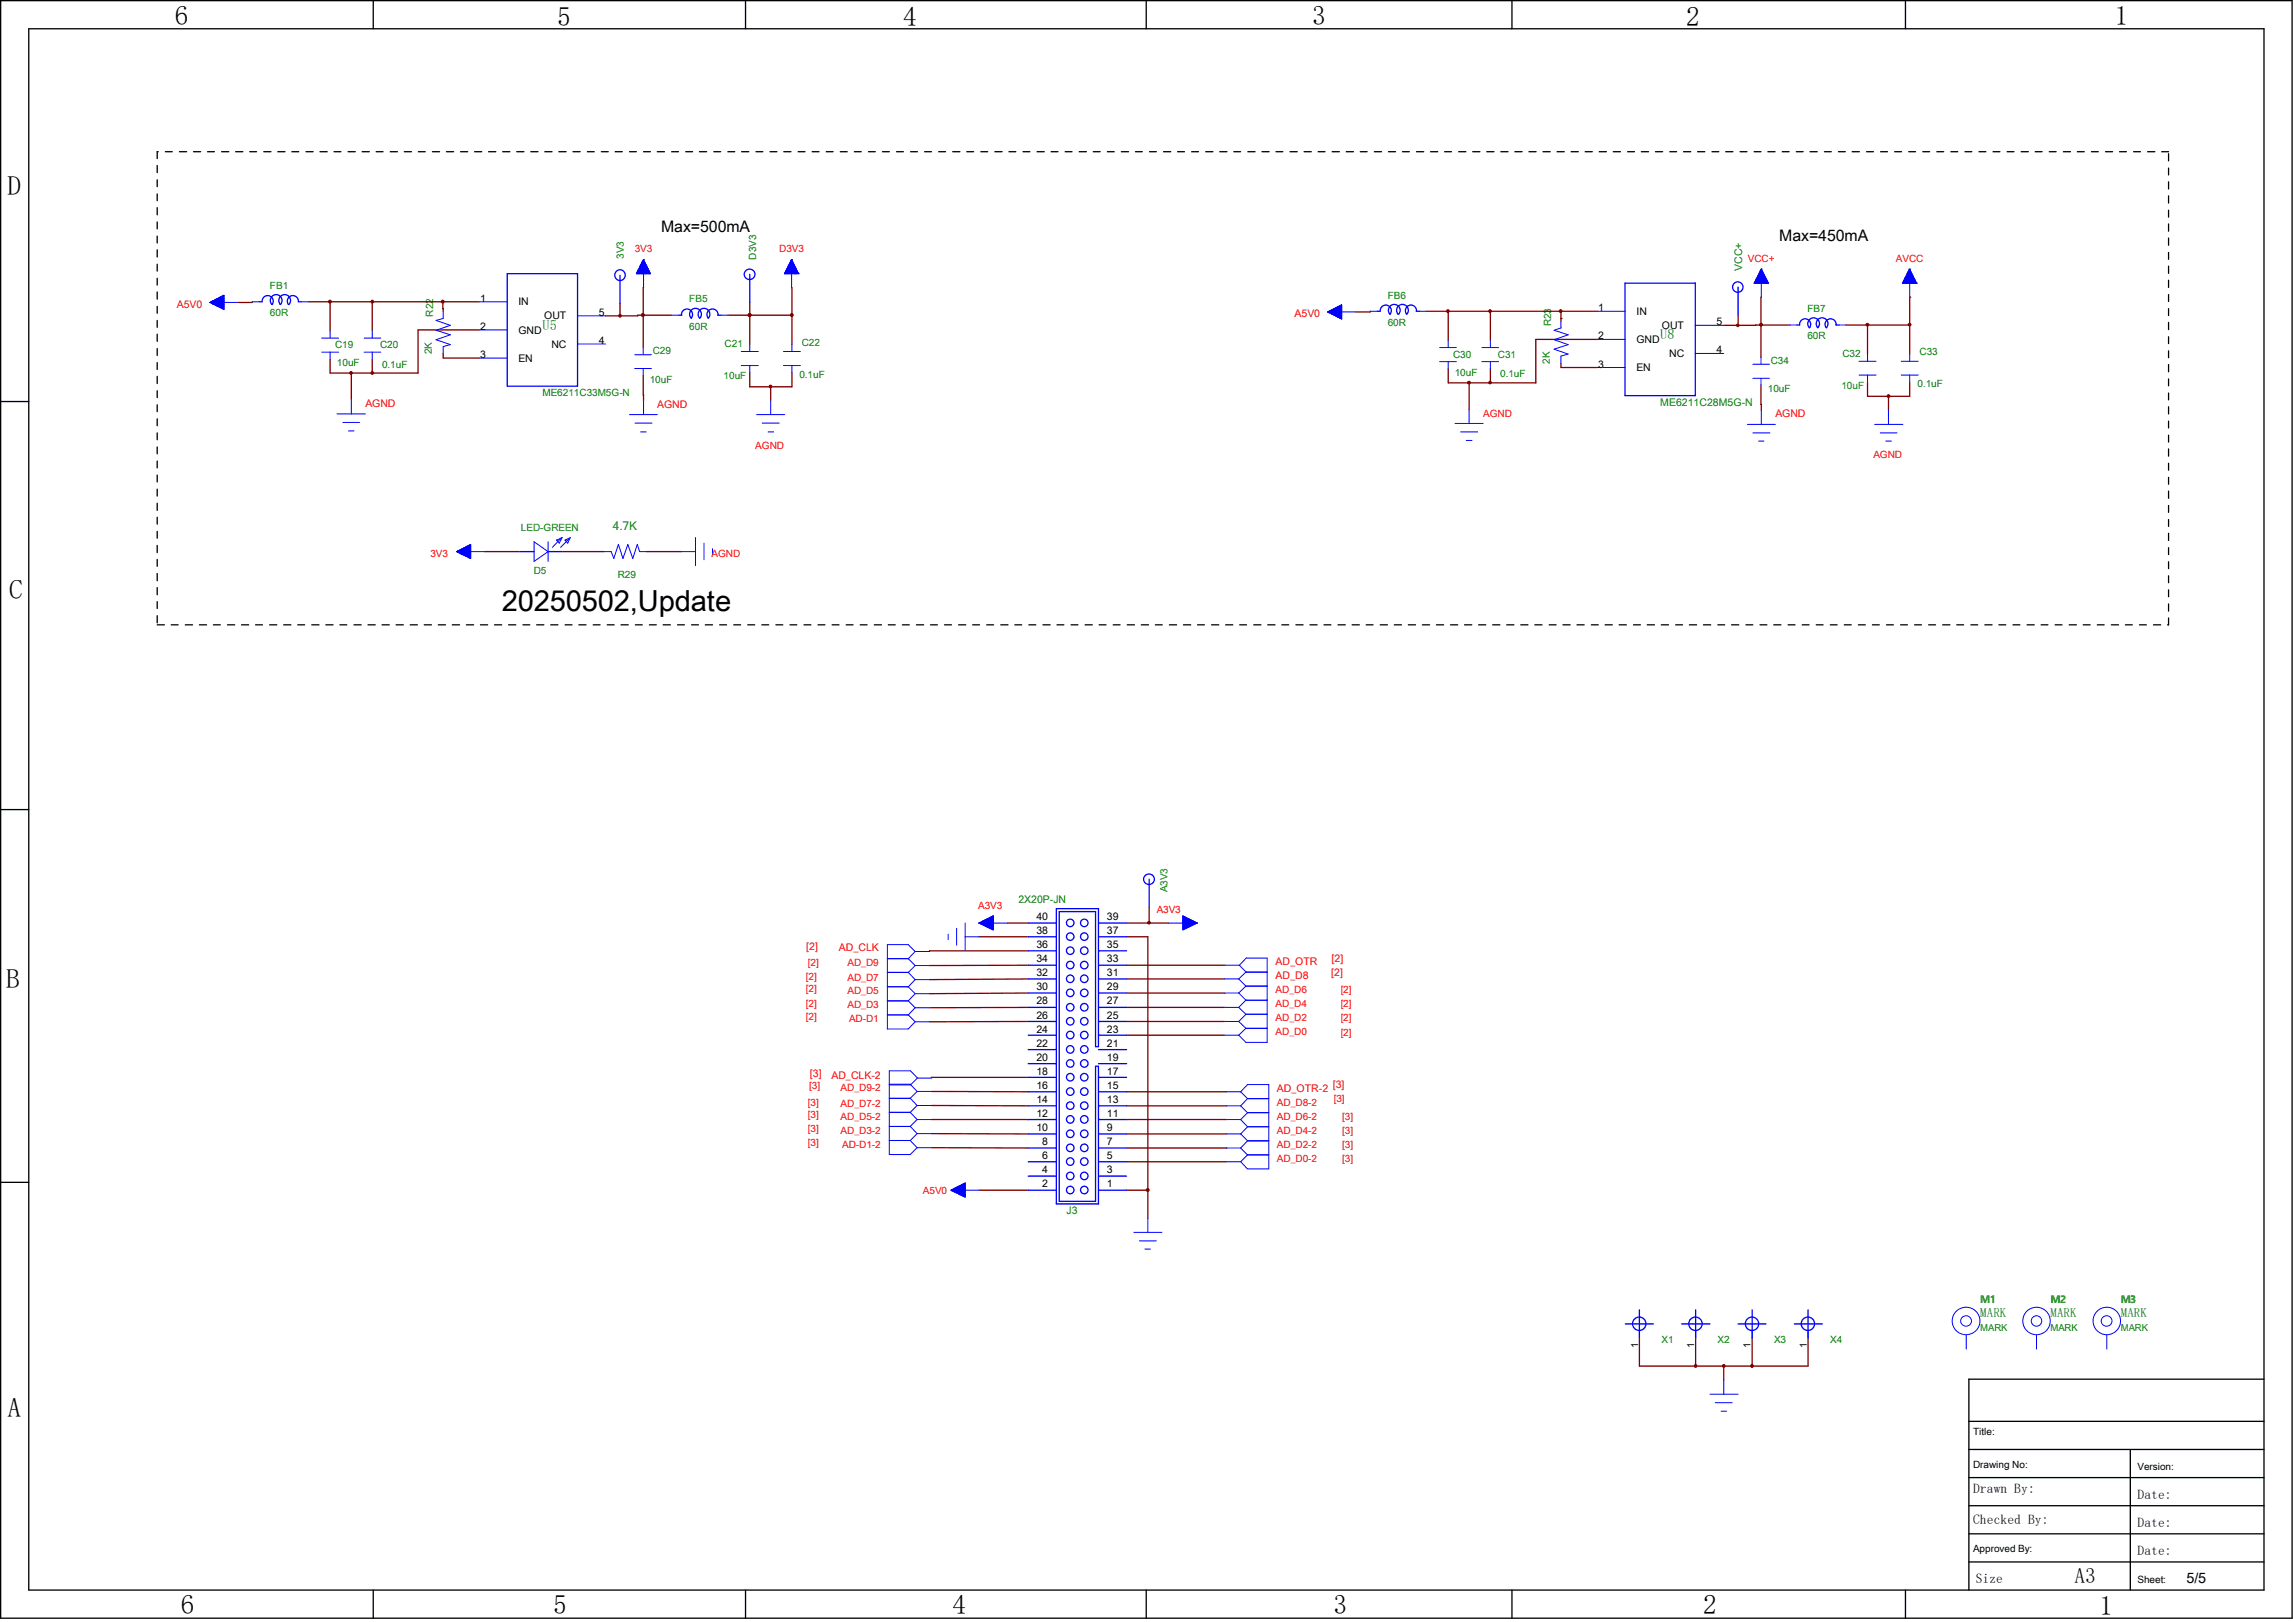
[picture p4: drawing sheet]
<svg xmlns="http://www.w3.org/2000/svg" width="297mm" height="210mm" viewBox="0 0 297 210" stroke-linecap="round" stroke-linejoin="round" font-family="sans-serif">
<defs><g id="words">
<text font-size="3.8" x="65" y="79.2">20250502,Update</text>
<g font-size="3.5">
<text x="22.6" y="3.2">6</text>
<text x="72.2" y="3.4">5</text>
<text x="117" y="3.4">4</text>
<text x="170" y="3.2">3</text>
<text x="218.4" y="3.4">2</text>
<text x="273.9" y="3.2">1</text>
<text x="1" y="25.2">D</text>
<text x="1.2" y="77.5">C</text>
<text x=".8" y="127.9">B</text>
<text x="1" y="183.5">A</text>
<text x="23.4" y="209">6</text>
<text x="71.6" y="209">5</text>
<text x="123.4" y="209">4</text>
<text x="172.7" y="209">3</text>
<text x="220.6" y="209">2</text>
<text x="271.9" y="209.1">1</text>
</g>
<text font-size="2.8" x="268.7" y="205">A3</text>
<g font-size="2.1">
<text x="85.6" y="30">Max=500mA</text>
<text x="230.5" y="31.2">Max=450mA</text>
</g>
<text font-size="1.9" x="283.2" y="205">5/5</text>
<g font-size="1.8" fill="#008000">
<text x="70.3" y="42.7">U5</text>
<text x="215.1" y="43.9">U8</text>
</g>
<g font-size="1.7" fill="#008000">
<text x="256.5" y="170.5">MARK</text>
<text x="265.6" y="170.5">MARK</text>
<text x="274.7" y="170.5">MARK</text>
</g>
<g font-size="1.7">
<text x="255.6" y="193.3">Drawn By:</text>
<text x="255.6" y="197.3">Checked By:</text>
<text x="276.9" y="194">Date:</text>
<text x="276.9" y="197.7">Date:</text>
<text x="276.9" y="201.3">Date:</text>
<text x="255.9" y="205">Size</text>
</g>
<text font-size="1.5" fill="#008000" x="79.4" y="68.7">4.7K</text>
<g font-size="1.4" fill="#008000">
<text x="225.6" y="35.1" transform="rotate(-90 225.6 35.1)">VCC+</text>
<text x="215.1" y="52.6">ME6211C28M5G-N</text>
<text x="131.9" y="116.9">2X20P-JN</text>
<text x="138.1" y="157.2">J3</text>
<text x="256.5" y="168.7">M1</text>
<text x="265.6" y="168.7">M2</text>
<text x="274.7" y="168.7">M3</text>
</g>
<g font-size="1.4" fill="#f00">
<text x="22.9" y="39.8">A5V0</text>
<text x="167.7" y="41.1">A5V0</text>
<text x="47.3" y="52.7">AGND</text>
<text x="85.1" y="52.8">AGND</text>
<text x="230" y="54">AGND</text>
<text x="104.4" y="123">[2]</text>
<text x="108.7" y="123.2">AD_CLK</text>
<text x="165.2" y="125">AD_OTR</text>
<text x="172.5" y="124.5">[2]</text>
<text x="165.2" y="126.7">AD_D8</text>
<text x="172.4" y="126.4">[2]</text>
<text x="104.9" y="139.4">[3]</text>
<text x="107.7" y="139.7">AD_CLK-2</text>
<text x="165.4" y="141.4">AD_OTR-2</text>
<text x="172.6" y="140.9">[3]</text>
</g>
<g font-size="1.4">
<text x="62.2" y="39.1">1</text>
<text x="67.1" y="39.5">IN</text>
<text x="70.5" y="41.4">OUT</text>
<text x="77.6" y="40.9">5</text>
<text x="207" y="40.3">1</text>
<text x="212" y="40.8">IN</text>
<text x="62.2" y="42.7">2</text>
<text x="62.2" y="46.4">3</text>
<text x="67.1" y="43.2">GND</text>
<text x="67.1" y="46.8">EN</text>
<text x="71.4" y="45">NC</text>
<text x="77.6" y="44.5">4</text>
<text x="207" y="43.9">2</text>
<text x="207" y="47.6">3</text>
<text x="212" y="44.4">GND</text>
<text x="215.3" y="42.6">OUT</text>
<text x="216.2" y="46.2">NC</text>
<text x="222.3" y="45.8">4</text>
<text x="222.3" y="42.1">5</text>
<text x="212" y="48">EN</text>
<text x="134.2" y="119.1">40</text>
<text x="143.4" y="119.1">39</text>
<text x="134.2" y="124.6">34</text>
<text x="134.2" y="122.8">36</text>
<text x="134.2" y="120.9">38</text>
<text x="143.4" y="124.6">33</text>
<text x="143.4" y="122.8">35</text>
<text x="143.4" y="120.9">37</text>
<text x="134.2" y="131.9">26</text>
<text x="134.2" y="130">28</text>
<text x="134.2" y="128.2">30</text>
<text x="134.2" y="126.4">32</text>
<text x="143.4" y="131.9">25</text>
<text x="143.4" y="130">27</text>
<text x="143.4" y="128.2">29</text>
<text x="143.4" y="126.4">31</text>
<text x="134.2" y="137.3">20</text>
<text x="134.2" y="135.5">22</text>
<text x="134.2" y="133.7">24</text>
<text x="143.4" y="137.3">19</text>
<text x="143.4" y="135.5">21</text>
<text x="143.4" y="133.7">23</text>
<text x="134.2" y="142.8">14</text>
<text x="134.2" y="141">16</text>
<text x="134.2" y="139.1">18</text>
<text x="143.4" y="142.8">13</text>
<text x="143.4" y="141">15</text>
<text x="143.4" y="139.1">17</text>
<text x="134.2" y="146.4">10</text>
<text x="134.2" y="144.6">12</text>
<text x="135" y="148.3">8</text>
<text x="143.4" y="148.3">7</text>
<text x="143.4" y="146.4">9</text>
<text x="143.4" y="144.6">11</text>
<text x="135" y="153.7">2</text>
<text x="135" y="151.9">4</text>
<text x="135" y="150.1">6</text>
<text x="143.4" y="153.7">1</text>
<text x="143.4" y="151.9">3</text>
<text x="143.4" y="150.1">5</text>
</g>
<g font-size="1.3" fill="#008000">
<text x="80.8" y="33.5" transform="rotate(-90 80.8 33.5)">3V3</text>
<text x="98" y="33.6" transform="rotate(-90 98 33.6)">D3V3</text>
<text x="35" y="37.4">FB1</text>
<text x="35" y="40.9">60R</text>
<text x="56.1" y="41" transform="rotate(-90 56.1 41)">R22</text>
<text x="89.3" y="39.2">FB5</text>
<text x="179.7" y="38.7">FB6</text>
<text x="234.1" y="40.4">FB7</text>
<text x="43.4" y="45">C19</text>
<text x="43.6" y="47.4">10uF</text>
<text x="49.2" y="45">C20</text>
<text x="49.5" y="47.6">0.1uF</text>
<text x="55.9" y="45.9" transform="rotate(-90 55.9 45.9)">2K</text>
<text x="84.5" y="45.8">C29</text>
<text x="89.3" y="42.7">60R</text>
<text x="93.9" y="45">C21</text>
<text x="103.8" y="44.8">C22</text>
<text x="179.7" y="42.2">60R</text>
<text x="188.2" y="46.3">C30</text>
<text x="194" y="46.3">C31</text>
<text x="200.7" y="47.1" transform="rotate(-90 200.7 47.1)">2K</text>
<text x="200.9" y="42.2" transform="rotate(-90 200.9 42.2)">R23</text>
<text x="229.4" y="47.1">C34</text>
<text x="234.1" y="43.9">60R</text>
<text x="238.6" y="46.2">C32</text>
<text x="248.6" y="46">C33</text>
<text x="70.3" y="51.3">ME6211C33M5G-N</text>
<text x="84.2" y="49.6">10uF</text>
<text x="93.7" y="49.1">10uF</text>
<text x="103.5" y="48.9">0.1uF</text>
<text x="188.4" y="48.6">10uF</text>
<text x="194.3" y="48.8">0.1uF</text>
<text x="229" y="50.8">10uF</text>
<text x="238.5" y="50.4">10uF</text>
<text x="248.4" y="50.2">0.1uF</text>
<text x="67.5" y="68.8">LED-GREEN</text>
<text x="69.1" y="74.3">D5</text>
<text x="80" y="74.9">R29</text>
<text x="151.2" y="115.5" transform="rotate(-90 151.2 115.5)">A3V3</text>
<text x="215.2" y="173.8">X1</text>
<text x="222.5" y="173.8">X2</text>
<text x="229.8" y="173.8">X3</text>
<text x="237.1" y="173.8">X4</text>
</g>
<g font-size="1.3" fill="#f00">
<text x="82.2" y="32.7">3V3</text>
<text x="100.9" y="32.7">D3V3</text>
<text x="226.4" y="34">VCC+</text>
<text x="245.6" y="34">AVCC</text>
<text x="192.1" y="53.9">AGND</text>
<text x="97.8" y="58.1">AGND</text>
<text x="242.7" y="59.3">AGND</text>
<text x="55.8" y="72.1">3V3</text>
<text x="92.2" y="72.1">AGND</text>
<text x="126.7" y="117.6">A3V3</text>
<text x="149.8" y="118.2">A3V3</text>
<text x="104.6" y="125.1">[2]</text>
<text x="109.8" y="125">AD_D9</text>
<text x="104.4" y="128.5">[2]</text>
<text x="104.4" y="126.8">[2]</text>
<text x="104.4" y="130.3">[2]</text>
<text x="109.8" y="128.7">AD_D5</text>
<text x="109.8" y="127">AD_D7</text>
<text x="109.8" y="130.5">AD_D3</text>
<text x="165.2" y="130.4">AD_D4</text>
<text x="165.2" y="128.6">AD_D6</text>
<text x="173.7" y="130.4">[2]</text>
<text x="173.7" y="128.6">[2]</text>
<text x="104.4" y="132.1">[2]</text>
<text x="110" y="132.3">AD-D1</text>
<text x="165.2" y="134">AD_D0</text>
<text x="165.2" y="132.2">AD_D2</text>
<text x="173.7" y="134.1">[2]</text>
<text x="173.7" y="132.2">[2]</text>
<text x="104.6" y="143.1">[3]</text>
<text x="104.8" y="141.1">[3]</text>
<text x="108.9" y="143.3">AD_D7-2</text>
<text x="108.9" y="141.3">AD_D9-2</text>
<text x="165.4" y="143.2">AD_D8-2</text>
<text x="172.8" y="142.7">[3]</text>
<text x="104.6" y="144.8">[3]</text>
<text x="104.6" y="146.6">[3]</text>
<text x="104.6" y="148.4">[3]</text>
<text x="108.9" y="144.9">AD_D5-2</text>
<text x="108.9" y="146.8">AD_D3-2</text>
<text x="109.1" y="148.6">AD-D1-2</text>
<text x="165.4" y="148.6">AD_D2-2</text>
<text x="165.4" y="146.8">AD_D4-2</text>
<text x="165.4" y="144.9">AD_D6-2</text>
<text x="173.9" y="148.6">[3]</text>
<text x="173.9" y="146.8">[3]</text>
<text x="173.9" y="145">[3]</text>
<text x="119.5" y="154.6">A5V0</text>
<text x="165.4" y="150.4">AD_D0-2</text>
<text x="173.9" y="150.5">[3]</text>
</g>
<g font-size="1.3">
<text x="212.2" y="174.5" transform="rotate(-90 212.2 174.5)">1</text>
<text x="219.5" y="174.5" transform="rotate(-90 219.5 174.5)">1</text>
<text x="226.7" y="174.5" transform="rotate(-90 226.7 174.5)">1</text>
<text x="234" y="174.5" transform="rotate(-90 234 174.5)">1</text>
<text x="255.6" y="185.8">Title:</text>
<text x="255.6" y="190">Drawing No:</text>
<text x="276.9" y="190.4">Version:</text>
<text x="255.6" y="201">Approved By:</text>
<text x="276.9" y="205">Sheet:</text>
</g>
<g font-size="1.2" fill="#008000">
<text x="256.5" y="172.3">MARK</text>
<text x="265.6" y="172.3">MARK</text>
<text x="274.7" y="172.3">MARK</text>
</g>
</g></defs>
<g fill="none" stroke="#800000" stroke-width=".17">
<path d="M32.7 39.1v.1h-1.9M40 39.1h22.1M42.8 39.1v3.7M48.2 39.1v3.7M57.4 39.1v1.2M80.3 39.3v1.6M83.4 37.3l-.1 7.7M97.1 39.2v5.4M102.5 37.3l.1 7.3M228.1 38.5v7.8M247.4 38.5h.1M247.4 38.5v7.3"/>
<path d="M45.5 48.3v3.5M48.2 46.5v1.8M57.4 45.8v.6h4.7M62.1 42.7h-8v5.6h-11.3v-1.8M83.3 40.8h.1M83.3 48.6l.1 3.3M87 40.8l-8.6 .1M94.3 40.8h8.3M97.1 40.8h.1M97.1 48.2v1.9h5.5v-1.9M99.8 50.1v1.8M177.5 40.3v.1h-1.9"/>
<path d="M184.7 40.3h22.2M187.6 40.3v3.8M190.3 49.6v3.4M193 40.3v3.8M193 47.7v1.9M202.2 41.2h.1M202.2 40.3v1.3M202.2 47v.6h4.7M206.9 43.9h-8v5.7h-11.3v-1.9M225.1 40.8v1.3M228.1 42.1h.1M228.1 49.9v3.2"/>
<path d="M231.8 42.1h-8.5M239.1 42.1h8.3M241.9 42.1v3.7M241.9 49.5v1.8h5.5v-1.8M244.6 51.3v1.8M62.8 71.4h4.6M72.8 71.4h5.5M83.7 71.4h4.6M130.5 119.5h2.7M145.9 119.5h5.5M148.8 117.5v2M126.8 121.3h6.4"/>
<path d="M133.2 139.5h-12.6v.1M133.2 125h-12.8M133.2 126.7l-12.8 .1M133.2 128.6l-12.8 .1M133.2 130.4l-12.8 .1M133.2 132.2l-12.8 .1M133.2 123.1h-12.8v.1M145.9 121.3h2.8v36.4M145.9 125h12.8M145.9 126.7h12.7M145.9 128.6h12.7M145.9 130.4h12.7"/>
<path d="M145.9 132.2h12.7M145.9 134h12.7M120.6 144.9h12.6M120.6 141.3l12.6 .1M120.6 143.1l12.6 .1M120.6 146.8h12.6M120.6 148.6h12.6M126.8 154.1h6.4M145.9 154.1h2.8M145.9 150.4h13M145.9 148.6h13M145.9 146.8h13"/>
<path d="M145.9 144.9h13M145.9 143.2h13M145.9 141.4h13M212.3 173.2v3.7h21.9v-3.7M219.6 173.2v3.7M223.3 176.9v1.8M226.9 173.2v3.7"/>
</g>
<circle cx="148.7" cy="154.1" r=".19" fill="#800000"/>
<circle cx="148.7" cy="154.1" r=".19" fill="none" stroke="#800000" stroke-width=".13"/>
<circle cx="226.9" cy="176.8" r=".19" fill="#800000"/>
<circle cx="226.9" cy="176.8" r=".19" fill="none" stroke="#800000" stroke-width=".13"/>
<circle cx="219.6" cy="176.8" r=".18" fill="#800000"/>
<circle cx="219.6" cy="176.8" r=".18" fill="none" stroke="#800000" stroke-width=".13"/>
<circle cx="223.3" cy="176.8" r=".18" fill="#800000"/>
<circle cx="223.3" cy="176.8" r=".18" fill="none" stroke="#800000" stroke-width=".13"/>
<circle cx="45.5" cy="48.3" r=".18" fill="#800000"/>
<circle cx="45.5" cy="48.3" r=".18" fill="none" stroke="#800000" stroke-width=".13"/>
<circle cx="42.7" cy="39.1" r=".19" fill="#800000"/>
<circle cx="42.7" cy="39.1" r=".19" fill="none" stroke="#800000" stroke-width=".13"/>
<circle cx="99.8" cy="50" r=".18" fill="#800000"/>
<circle cx="99.8" cy="50" r=".18" fill="none" stroke="#800000" stroke-width=".13"/>
<circle cx="97.1" cy="40.8" r=".19" fill="#800000"/>
<circle cx="97.1" cy="40.8" r=".19" fill="none" stroke="#800000" stroke-width=".13"/>
<circle cx="48.2" cy="39" r=".18" fill="#800000"/>
<circle cx="48.2" cy="39" r=".18" fill="none" stroke="#800000" stroke-width=".13"/>
<circle cx="57.3" cy="39.1" r=".19" fill="#800000"/>
<circle cx="57.3" cy="39.1" r=".19" fill="none" stroke="#800000" stroke-width=".13"/>
<circle cx="48.2" cy="48.3" r=".18" fill="#800000"/>
<circle cx="48.2" cy="48.3" r=".18" fill="none" stroke="#800000" stroke-width=".13"/>
<circle cx="83.3" cy="40.8" r=".18" fill="#800000"/>
<circle cx="83.3" cy="40.8" r=".18" fill="none" stroke="#800000" stroke-width=".13"/>
<circle cx="83.3" cy="40.8" r=".18" fill="#800000"/>
<circle cx="83.3" cy="40.8" r=".18" fill="none" stroke="#800000" stroke-width=".13"/>
<circle cx="102.6" cy="40.8" r=".19" fill="#800000"/>
<circle cx="102.6" cy="40.8" r=".19" fill="none" stroke="#800000" stroke-width=".13"/>
<circle cx="190.3" cy="49.5" r=".18" fill="#800000"/>
<circle cx="190.3" cy="49.5" r=".18" fill="none" stroke="#800000" stroke-width=".13"/>
<circle cx="187.5" cy="40.3" r=".18" fill="#800000"/>
<circle cx="187.5" cy="40.3" r=".18" fill="none" stroke="#800000" stroke-width=".13"/>
<circle cx="244.6" cy="51.3" r=".18" fill="#800000"/>
<circle cx="244.6" cy="51.3" r=".18" fill="none" stroke="#800000" stroke-width=".13"/>
<circle cx="241.9" cy="42" r=".18" fill="#800000"/>
<circle cx="241.9" cy="42" r=".18" fill="none" stroke="#800000" stroke-width=".13"/>
<circle cx="193" cy="40.3" r=".18" fill="#800000"/>
<circle cx="193" cy="40.3" r=".18" fill="none" stroke="#800000" stroke-width=".13"/>
<circle cx="202.1" cy="40.3" r=".18" fill="#800000"/>
<circle cx="202.1" cy="40.3" r=".18" fill="none" stroke="#800000" stroke-width=".13"/>
<circle cx="193" cy="49.5" r=".17" fill="#800000"/>
<circle cx="193" cy="49.5" r=".17" fill="none" stroke="#800000" stroke-width=".13"/>
<circle cx="228.1" cy="42" r=".17" fill="#800000"/>
<circle cx="228.1" cy="42" r=".17" fill="none" stroke="#800000" stroke-width=".13"/>
<circle cx="228.1" cy="42" r=".17" fill="#800000"/>
<circle cx="228.1" cy="42" r=".17" fill="none" stroke="#800000" stroke-width=".13"/>
<circle cx="247.3" cy="42" r=".18" fill="#800000"/>
<circle cx="247.3" cy="42" r=".18" fill="none" stroke="#800000" stroke-width=".13"/>
<circle cx="225.1" cy="42.1" r=".17" fill="#800000"/>
<circle cx="225.1" cy="42.1" r=".17" fill="none" stroke="#800000" stroke-width=".13"/>
<circle cx="97.1" cy="40.8" r=".19" fill="#800000"/>
<circle cx="97.1" cy="40.8" r=".19" fill="none" stroke="#800000" stroke-width=".13"/>
<circle cx="148.8" cy="119.5" r=".18" fill="#800000"/>
<circle cx="148.8" cy="119.5" r=".18" fill="none" stroke="#800000" stroke-width=".13"/>
<circle cx="80.3" cy="40.9" r=".18" fill="#800000"/>
<circle cx="80.3" cy="40.9" r=".18" fill="none" stroke="#800000" stroke-width=".13"/>
<g fill="none" stroke="#00f" stroke-width=".13">
<path d="M27.2 39.2h.1M27.2 39.2h3.6M27.2 39.2l1.8-1v1.8zM27.3 39.2h1.7M27.3 39.1v.1M27.4 39.3h1.6M27.4 39v.2M27.5 39.4h1.5M27.5 38.9v.4M27.7 38.9v.5h1.3M27.9 39.5h1.1M27.9 38.8v.7"/>
<path d="M28 39.6h1M28 38.7v.8M28.1 38.7v.9M28.2 39.7h.8M28.3 38.6v1.1h.7M28.4 38.5v1.3M28.4 39.8h.6M28.5 38.4v1.4M28.7 38.4v1.5M28.7 40h.3M28.9 38.3v1.7M29 39.1h-1.7v.1"/>
<path d="M29 38.4h-.4v1.5h.4M29 39h-1.5v.3M29 38.9h-1.4v.5M29 38.9h-1.2v.5M29 38.8h-1.1v.7M29 38.7h-1v.9M29 38.7h-.8v1M29 38.6h-.6v1.1M29 38.5h-.5v1.3M29 38.3h-.2v1.7M29 38.3h-.1v1.7M32.7 39.1h.9"/>
<path d="M39 39.1h1M62.1 39.1h3.6M82.5 35.3h1.7v.1M82.5 35.3v.1M82.5 35.3h1.7M82.5 35.2h1.6v.2M82.5 35.1h1.6M82.5 35.2v.2M82.6 35.1h1.5v.3M82.6 35v.4M82.6 35h1.4M82.7 34.9h1.3v.5"/>
<path d="M82.7 34.9v.5M82.7 34.8h1.2M82.8 35.4v-.6h1.1v.6M82.8 34.7h1.1M82.8 34.6h1.1v.8M82.8 34.5h1M82.8 34.6v.8M82.9 34.5h.9v.9M82.9 34.4v1M82.9 34.4h.8M83 34.3h.7v1.1M83 34.2v1.2"/>
<path d="M83 34.2h.7M83.1 34.2h.5v1.2M83.1 34.1v1.3M83.1 34.1h.5M83.1 34h.5v1.4M83.1 34v1.4M83.1 34h.4M83.2 33.9h.3v1.5M83.2 33.8v1.6M83.2 33.8h.2M83.3 33.7h.1v1.7M83.3 33.7v1.7"/>
<path d="M83.3 33.7h.1M83.4 33.6h.1M83.4 33.6v3.7M83.4 33.6l.8 1.8h-1.8zM101.6 35.4h.1M101.6 35.4h1.8M101.6 35.3h1.8M101.7 35.4v-.1h1.7v.1M101.7 35.2h1.6M101.8 35.1h1.5v.3M101.8 35.1h1.5M101.8 35.1v.3"/>
<path d="M101.9 35h1.3v.4M101.9 34.9h1.3M101.9 35v.4M101.9 34.8h1.3v.6M101.9 34.8v.6M101.9 34.8h1.2M102 34.7h1.1v.7M102 34.7v.7M102 34.6h1M102.1 34.5h.9v.9M102.1 34.5v.9M102.1 34.5h.9"/>
<path d="M102.1 34.4h.8v1M102.1 34.3v1.1M102.2 34.3h.7M102.2 34.2h.7v1.2M102.2 34.2v1.2M102.2 34.2h.6M102.3 34.1h.5v1.3M102.3 34v1.4M102.3 34h.4M102.4 34h.3v1.4M102.4 33.8h.2v1.6M102.4 33.7v1.7"/>
<path d="M102.4 33.7h.2M102.5 33.7h.1v1.7M102.5 33.6v1.8M102.5 33.6h.1M102.5 33.6v3.7M102.5 33.6l-.9 1.8M102.5 33.6l.9 1.8M102.7 33.9h-.3v1.5M103.4 35.4h.1M172.8 40v.8h1M172.9 39.9v1M173.1 39.8v1.1"/>
<path d="M173.2 39.8v1.2M173.4 39.7v1.4M173.5 39.6v1.5M173.7 39.5v1.7M173.8 39.9h-.8v1h.8M173.8 40h-1v.8M173.8 39.8h-.7v1.2M173.8 39.7h-.5v1.4M173.8 39.7h-.4v1.4M173.8 39.6h-.2v1.6M173.8 39.5l-.1 1.7M227.3 36.6l1.7 .1"/>
<path d="M227.3 36.4h1.6v.3M227.3 36.4v.3M227.4 36.4h1.5M227.4 36.7v-.4h1.5v.4M227.5 36.2h1.3M227.5 36.2h1.3v.5M227.5 36.1v.6M227.5 36.1h1.2M227.5 36h1.2v.7M227.5 36v.7M227.6 35.9h1.1M227.6 36.7v-.8h1v.8"/>
<path d="M227.7 35.8h.9M227.7 35.7h.9v1M227.8 35.6h.7v1.1M227.8 35.4h.6v1.3M227.8 35.3v1.4M227.9 35.3h.5M227.9 35.3h.4v1.4M227.9 35.2v1.5M228 35.2h.3M228 35.1h.3v1.6M228 35.1v1.6M228 35.1h.2"/>
<path d="M228 35h.2v1.7M228 34.9v1.8M228.1 34.9h.1M228.1 34.8h.1M228.1 34.8v3.7M228.1 34.8l1 1.9h-1.9zM228.5 35.5h-.7v1.2M228.6 35.6h-.9v1.1M229 36.5h-1.7v.2M246.4 36.7h.1M246.4 36.7h1.8M246.5 36.6h1.7"/>
<path d="M246.5 36.5h1.7v.2M246.5 36.4h1.6M246.5 36.5v.2M246.5 36.7v-.3h1.6v.3M246.6 36.3h1.4M246.6 36.2h1.4v.5M246.6 36.2v.5M246.7 36.2h1.3M246.7 36.1h1.2v.6M246.7 36v.7M246.8 36h1.1M246.8 35.9h1.1v.8"/>
<path d="M246.8 35.9v.8M246.8 35.9h1.1M246.8 36.7v-.9h1v.9M246.9 35.7h.9M246.9 35.6h.8v1.1M246.9 35.6v1.1M247 35.6h.7M247 35.5h.6v1.2M247.1 35.3h.5v1.4M247.1 35.3v1.4M247.1 35.3h.4M247.1 35.2h.4v1.5"/>
<path d="M247.1 35.1v1.6M247.2 35.1h.3M247.2 35.1h.2v1.6M247.2 35v1.7M247.3 35h.1M247.3 34.9h.1M247.3 34.8v1.9M247.4 34.8h.1M247.4 34.8v3.7M247.4 34.8l-1 1.9M247.4 34.8l.8 1.9M247.6 35.4h-.6v1.3"/>
<path d="M248.2 36.7h.1M28.9 40h.1M41.7 45.6h2.2M41.7 43.8h2.2M42.8 42.8v1M42.8 45.6v.9M43.6 53.6h3.7M44.4 54.7h2.2M45.1 55.8h.7M45.5 51.8v1.8M47.2 45.6h2.1M47.2 43.8h2.1"/>
<path d="M48.2 42.8v1M48.2 45.6v.9M57.4 40.3v.9l-.9 .3 1.8 .6-1.8 .7 1.8 .5-1.8 .7 1.8 .6-.9 .3v.9M62.1 42.7h3.6M62.1 46.4h3.6M74.8 44.5h3.6M74.8 40.9h3.6M81.5 53.7h3.6M82.2 47.7h2.2M82.2 45.9h2.2M82.3 54.8h2.2M83 55.9h.7"/>
<path d="M83.3 45v.9M83.3 47.7v.9M83.4 51.9v1.8M87 40.8h.9M93.4 40.8h.9M96 47.3h2.2M96 45.5h2.2M97.1 44.6v.9M97.1 47.3v.9M98 53.7h3.6M98.7 54.8h2.2M99.5 55.9h.7"/>
<path d="M99.8 51.9v1.8M101.5 47.3h2.2M101.5 45.5h2.2M102.6 44.6v.9M102.6 47.3v.9M172 40.4h.1M172 40.4h3.6M172 40.4l1.8-.9v1.8zM172 40.5h1.8M172 40.3v.1M172.2 40.5h1.6M172.2 40.3v.2"/>
<path d="M172.3 40.6h1.5M172.3 40.2v.4M172.5 40.7h1.3M172.5 40.1v.5M172.6 40v.7h1.2M173.1 41h.7M173.2 41.1h.6M173.4 41.1h.4M173.5 41.2h.3M173.7 41.2h.1M173.8 40.3h-1.7v.2M173.8 40h-1.1v.7"/>
<path d="M173.8 40.2h-1.5v.3M173.8 40.2h-1.4v.4M173.8 40.1h-1.2v.6M177.5 40.3h.9M183.9 40.3h.8M186.5 46.8h2.1M186.5 45h2.1M187.6 44.1v.9M187.6 46.8v.9M188.5 54.8h3.6M189.2 55.9h2.2M189.9 57h.8"/>
<path d="M190.3 53v1.8M191.9 46.8h2.2M191.9 45h2.2M193 44.1v.9M193 46.8v.9M202.2 41.6v.9l-.9 .3 1.8 .5-1.8 .7 1.8 .6-1.8 .6 1.8 .6-.9 .3v.9M206.9 40.3h3.6M206.9 43.9h3.6M206.9 47.6h3.6M219.6 45.8h3.7M219.6 42.1h3.7M226.3 54.9h3.7"/>
<path d="M227 49h2.2M227 47.2h2.2M227 56h2.2M227.8 57.1h.7M228.1 46.3v.9M228.1 49v.9M228.1 53.1v1.8M231.8 42.1h.9M238.2 42.1h.9M240.8 48.6h2.2M240.8 46.8h2.2M241.9 45.8v1"/>
<path d="M241.9 48.6v.9M242.8 54.9h3.7M243.5 56h2.2M244.3 57.1h.7M244.6 53.1v1.8M246.3 48.6h2.2M246.3 46.8h2.2M247.4 45.8v1M247.4 48.6v.9M59.1 71.4h.1M59.1 71.4h3.7M59.1 71.4l1.9 .9"/>
<path d="M59.1 71.4l1.9-.9v1.8M59.2 71.4v.1h1.8M59.4 71.3v.2h1.6M59.5 71.6h1.5M59.5 71.2v.4M59.6 71.7h1.4M59.6 71.2v.5M59.8 71.8h1.2M59.8 71.1v.6M59.9 71.8h1.1M59.9 71v.8M60.1 71.9h.9"/>
<path d="M60.1 71v.9M60.2 70.9v1.1M60.3 72h.7M60.4 70.8v1.3M60.4 72.1h.6M60.5 70.7v1.4M60.6 72.1h.4M60.7 70.7v1.5M60.7 72.2h.3M60.8 70.6v1.6M61 70.5h-.1v1.8h.1M61 71.3h-1.7v.2"/>
<path d="M61 71.3h-1.6v.2M61 71.2h-1.4v.4M61 71.1h-1.3v.6M61 71h-1.1v.8M61 71h-1v.8M61 70.9h-.8v1M61 70.8h-.7v1.2M61 70.7h-.5v1.4M61 70.7h-.4v1.4M61 70.6h-.3v1.6M69.2 70.1l1.8 1.3-1.8 1.3zM71 71.4h.1"/>
<path d="M71 70.1v2.6M72.1 69.9h.1M72.1 69.9l.7-.3-.4 .7zM72.6 69.8l-1.1 1.1M73.2 69.9h.1M73.2 69.9l.7-.3-.4 .7zM73.7 69.8l-1.1 1.1M78.3 71.4h.9l.3 .9 .6-1.8 .6 1.8 .6-1.8 .7 1.8 .5-1.8 .3 .9h.9M88.3 71.4h1.8M90.1 69.6v3.6M91.2 70.3v2.2M92.3 71v.8"/>
<path d="M125 119.5v3.6M126.8 119.5h.1M126.8 119.5h3.7M126.8 119.5l1.9-.9v1.8zM126.9 119.5h1.8M126.9 119.4v.1M127 119.6h1.7M127 119.4v.2M127.2 119.3v.4h1.5M127.3 119.3v.5h1.4M127.5 119.8h1.2M127.5 119.2v.6"/>
<path d="M127.6 119.9h1.1M127.6 119.1v.8M127.8 119v.9M127.9 118.9v1.1M128.1 118.9v1.2M128.2 118.8v1.4M128.4 118.7v1.6M128.5 118.7v1.6M128.7 119.4h-1.7v.1M128.7 119.3h-1.6v.3M128.7 119.3h-1.4v.4M128.7 119.2h-1.3v.6"/>
<path d="M128.7 119.1h-1.1v.7M128.7 119h-1v.9M128.7 119h-.9v1M128.7 118.9h-.7v1.2M128.7 118.8h-.6v1.3M128.7 118.7h-.4v1.5M128.7 118.7h-.3v1.6M128.7 118.6h-.1v1.8M151.4 119.5h3.7M153.2 119.9h1M153.2 119.8h1.2M153.2 119.8h1.3"/>
<path d="M153.2 119.7h1.5M153.2 119.6h1.6M153.2 119.5h1.8M153.2 119.4h1.7M153.2 119.3h1.5v.3M153.2 119.3h1.4M153.2 119.2h1.3M153.2 119.1h1.1M153.2 119h1M153.2 119h.8M153.2 118.9h.7M153.2 118.8h.5"/>
<path d="M153.2 118.7h.4M153.2 118.7h.2v1.6M153.2 118.6h.1M153.2 118.6l1.9 .9-1.9 .9zM153.2 118.6v1.8M153.3 118.7v1.6M153.5 118.7v1.6h-.3M153.5 118.7v1.5M153.6 118.8v1.4h-.4M153.7 118.8v1.3M153.8 118.9v1.2M153.9 118.9v1.1"/>
<path d="M154 119v1M154.1 119v.9M154.2 119.1v.8M154.3 119.1v.7M154.3 119.2v.6M154.4 119.2v.6M154.5 119.3v.5M154.6 119.3v.4M154.8 119.4v.2M154.9 119.4v.1M155 119.5h.1M114.9 129.6h2.7"/>
<path d="M114.9 127.8h2.7M114.9 125.9h2.7M114.9 131.4h2.7M114.9 124.1h2.7M117.6 127.8l.9 .9M117.6 125.9l.9 .9M117.6 129.6l.9 .9M117.6 131.4l.9 .9M117.6 124.1l.9 .9M118.5 128.7h1.9M118.5 128.7l-.9 .9M118.5 123.2l-.9-.9h-2.7v10.9h2.7l.9-.9"/>
<path d="M118.5 126.8h1.9M118.5 126.8l-.9 1M118.5 130.5h1.9M118.5 130.5l-.9 .9M118.5 132.3h1.9M118.5 125h1.9M118.5 125l-.9 .9M118.5 123.2h1.9M118.5 123.2l-.9 .9M118.8 139.6l-.9-1h-2.7v10.9h2.7l.9-.9M118.8 139.6h1.8M118.8 139.6l-.9 .9h-2.7"/>
<path d="M122.8 120.9v.8M123.9 120.2v2.2M125 121.3h1.8M127.8 120h.9M127.9 120.1h.8M128.1 120.1h.6M128.2 120.2h.5M128.4 120.3h.3M128.5 120.4h.2M153.2 120.4h.1M153.2 120.1h.6M153.2 120.1h.7"/>
<path d="M153.2 120h.9M158.6 134h1.8M158.6 132.2h1.8M158.6 130.4h1.8M158.6 128.6h1.8M158.6 126.7h1.8M158.7 125h1.8M160.4 132.2l1 .9M160.4 130.4l1 .9M160.4 128.6l1 .9M160.4 126.7l1 1M160.5 125l.9-1h2.7v11h-2.7l-1-1"/>
<path d="M160.5 125l.9 .9M161.4 133.1h2.7M161.4 133.1l-1 .9M161.4 131.3h2.7M161.4 131.3l-1 .9M161.4 129.5h2.7M161.4 129.5l-1 .9M161.4 127.7h2.7M161.4 127.7l-1 .9M164.1 125.9h-2.7l-1 .8M115.2 145.8h2.7M115.2 144h2.7"/>
<path d="M115.2 142.2h2.7M115.2 147.7h2.7M115.2 140.4h2.7l.9 .9M117.9 144l.9 .9M117.9 142.2l.9 .9M117.9 145.8l.9 1M117.9 147.7l.9 .9M118.8 144.9h1.8M118.8 144.9l-.9 .9M118.8 143.1h1.8M118.8 143.1l-.9 .9M118.8 146.8h1.8"/>
<path d="M118.8 146.8l-.9 .9M118.8 148.6h1.8M118.8 141.3h1.8M118.8 141.3l-.9 .9M123.2 154.1h.1M123.2 154.1h3.6M123.2 154.1l1.8-.9v1.8zM123.2 154.2h1.8M123.4 154.2h1.6M123.4 154v.2M123.5 154.3h1.5M123.5 153.9v.4"/>
<path d="M123.7 153.8v.5h1.3M123.8 153.8v.6h1.2M124 154.5h1M124 153.7v.8M124.1 153.6v1M124.2 154.6h.8M124.2 153.5v1.1M124.4 153.5v1.2M124.5 154.7h.5M124.6 154.8h.4M124.6 153.4v1.4M124.7 153.3v1.6"/>
<path d="M124.8 153.2v1.7M124.9 154.9h.1M125 153.3h-.2v1.6h.2M125 153.5h-.7v1.2h.7M125 154h-1.7v.2M125 153.9h-1.5v.3M125 153.8h-1.4v.5M125 153.8h-1.3v.5M125 153.7h-1.1v.7M125 153.7h-1v.8M125 153.6h-.8v1M125 153.4h-.5v1.3"/>
<path d="M125 153.3h-.4v1.5M125 153.2h-.1v1.7M146.9 159.6h3.6M148.7 157.7v1.9M158.9 150.4h1.8M158.9 148.6h1.8M158.9 146.8h1.8M158.9 144.9h1.8M158.9 143.2h1.8M158.9 141.4h1.8M160.7 141.4l.9-1h2.7v10.9h-2.7l-.9-.9M160.7 148.6l.9 .9"/>
<path d="M160.7 146.8l.9 .9M160.7 144.9l.9 1M160.7 143.2l.9 .9M160.7 141.4l.9 .8M161.6 149.5h2.7M161.6 149.5l-.9 .9M161.6 147.7h2.7M161.6 147.7l-.9 .9M161.6 145.9h2.7M161.6 145.9l-.9 .9M161.6 144.1h2.7M161.6 144.1l-.9 .8"/>
<path d="M161.6 142.2h2.7M161.6 142.2l-.9 1M147.6 160.7h2.2M148.3 161.7h.7M212.3 172.3v.9M219.6 172.3v.9M223.3 178.7v1.8M226.9 172.3v.9M234.2 172.3v.9M254.7 172.9v1.8M263.8 172.9v1.8M272.9 172.9v1.8"/>
<path d="M221.5 180.5h3.6M222.2 181.6h2.2M222.9 182.7h.7"/>
<circle cx="254.7" cy="171" r=".69"/>
<circle cx="254.7" cy="171" r="1.79"/>
<circle cx="263.8" cy="171" r="1.78"/>
<circle cx="263.8" cy="171" r=".68"/>
<circle cx="272.9" cy="171" r=".69"/>
<circle cx="272.9" cy="171" r="1.78"/>
</g>
<g fill="none" stroke="#00f" stroke-width=".17">
<path d="M33.6 39.1h.4M34 39.1a.72 .72 0 0 1 .9-.8 .72 .72 0 0 1 .3 1.1M36.3 39.4a.76 .76 0 0 0 0-1.1 .76 .76 0 0 0-1.1 .1 .76 .76 0 0 0 0 1M37.4 39.4a.76 .76 0 0 0 0-1.1 .76 .76 0 0 0-1.1 .1 .76 .76 0 0 0 0 1M38.7 39.1a.72 .72 0 0 0-1-.8 .72 .72 0 0 0-.3 1.1M38.7 39.1h.3M65.7 35.4h9.1v14.6h-9.1zM80.3 35.6v3.7M97.1 35.5v3.7M210.5 36.7h9.1v14.5h-9.1zM225.1 37.2v3.6M87.9 40.8h.4"/>
<path d="M88.3 40.8a.73 .73 0 0 1 .9-.8 .73 .73 0 0 1 .4 1.2M91.7 41.2a.76 .76 0 0 0 0-1.1 .76 .76 0 0 0-1 0 .76 .76 0 0 0-.1 1.1 .76 .76 0 0 0 0-1.1 .76 .76 0 0 0-1 0 .76 .76 0 0 0-.1 1.1M93 40.8a.71 .71 0 0 0-.9-.8 .71 .71 0 0 0-.4 1.2M93 40.8h.4M178.4 40.3h.3M178.8 40.3a.72 .72 0 0 1 .9-.8 .72 .72 0 0 1 .3 1.2M181.1 40.7a.76 .76 0 0 0 0-1.1 .76 .76 0 0 0-1.1 0 .76 .76 0 0 0 0 1.1M182.2 40.7a.76 .76 0 0 0 0-1.1 .76 .76 0 0 0-1.1 0 .76 .76 0 0 0 0 1.1M183.4 40.3a.71 .71 0 0 0-.9-.8 .71 .71 0 0 0-.3 1.2M183.5 40.3h.4M232.7 42.1h.4M233.1 42.1a.72 .72 0 0 1 .9-.8 .72 .72 0 0 1 .4 1.1"/>
<path d="M236.6 42.4a.76 .76 0 0 0-.1-1 .76 .76 0 0 0-1 0 .76 .76 0 0 0 0 1 .76 .76 0 0 0-.1-1 .76 .76 0 0 0-1 0 .76 .76 0 0 0-.1 1M237.8 42.1a.71 .71 0 0 0-.9-.8 .71 .71 0 0 0-.4 1.1M237.8 42.1h.4M67.4 71.4h1.8M71 71.4h1.8M133.2 119.5h3.6M136.8 117.6h5.5v17.9h-.4v-17.5h-4.7v37.5h4.7v-17.5h.4v17.9h-5.5zM142.3 119.5h3.6M148.8 113.8v3.7M133.2 139.5h3.6M133.2 137.7h3.6M133.2 135.9h3.6"/>
<path d="M133.2 134h3.6M133.2 132.2h3.6M133.2 130.4h3.6M133.2 128.6h3.6M133.2 126.7h3.6M133.2 125h3.6M133.2 123.1h3.6M133.2 121.3h3.6M142.3 139.5h3.6M142.3 137.7h3.6M142.3 135.9h3.6M142.3 134h3.6"/>
<path d="M142.3 132.2h3.6M142.3 130.4h3.6M142.3 128.6h3.6M142.3 126.7h3.6M142.3 125h3.6M142.3 123.1h3.6M142.3 121.3h3.6M133.2 154.1h3.6M133.2 152.3h3.6M133.2 150.4h3.6M133.2 148.6h3.6M133.2 146.8h3.6"/>
<path d="M133.2 144.9h3.6M133.2 143.2h3.6M133.2 141.4h3.6M142.3 154.1h3.6M142.3 152.3h3.6M142.3 150.4h3.6M142.3 148.6h3.6M142.3 146.8h3.6M142.3 144.9h3.6M142.3 143.2h3.6M142.3 141.4h3.6M210.5 171.4h3.7"/>
<path d="M212.3 169.6v3.6M217.8 171.4h3.7M219.6 169.6v3.6M225.1 171.4h3.6M226.9 169.6v3.6M232.4 171.4h3.7M234.2 169.6v3.6"/>
<circle cx="80.3" cy="35.6" r=".69"/>
<circle cx="97.1" cy="35.5" r=".69"/>
<circle cx="225.1" cy="37.2" r=".68"/>
<circle cx="138.6" cy="119.5" r=".49"/>
<circle cx="140.4" cy="119.5" r=".49"/>
<circle cx="148.8" cy="113.8" r=".69"/>
<circle cx="138.6" cy="126.7" r=".49"/>
<circle cx="138.6" cy="137.7" r=".49"/>
<circle cx="138.6" cy="130.4" r=".49"/>
<circle cx="138.6" cy="135.9" r=".49"/>
<circle cx="138.6" cy="134" r=".49"/>
<circle cx="138.6" cy="121.3" r=".49"/>
<circle cx="138.6" cy="132.2" r=".49"/>
<circle cx="138.6" cy="124.9" r=".49"/>
<circle cx="138.6" cy="128.5" r=".49"/>
<circle cx="138.6" cy="139.5" r=".49"/>
<circle cx="138.6" cy="123.1" r=".49"/>
<circle cx="140.4" cy="137.7" r=".49"/>
<circle cx="140.4" cy="130.4" r=".49"/>
<circle cx="140.4" cy="134" r=".49"/>
<circle cx="140.4" cy="135.9" r=".49"/>
<circle cx="140.4" cy="126.7" r=".49"/>
<circle cx="140.4" cy="121.3" r=".49"/>
<circle cx="140.4" cy="128.5" r=".49"/>
<circle cx="140.4" cy="132.2" r=".49"/>
<circle cx="140.4" cy="124.9" r=".49"/>
<circle cx="140.4" cy="139.5" r=".49"/>
<circle cx="140.4" cy="123.1" r=".49"/>
<circle cx="138.6" cy="152.3" r=".49"/>
<circle cx="138.6" cy="143.2" r=".49"/>
<circle cx="138.6" cy="150.4" r=".49"/>
<circle cx="138.6" cy="146.8" r=".49"/>
<circle cx="138.6" cy="144.9" r=".49"/>
<circle cx="138.6" cy="154.1" r=".49"/>
<circle cx="138.6" cy="148.6" r=".49"/>
<circle cx="138.6" cy="141.3" r=".49"/>
<circle cx="140.4" cy="143.2" r=".49"/>
<circle cx="140.4" cy="152.3" r=".49"/>
<circle cx="140.4" cy="150.4" r=".49"/>
<circle cx="140.4" cy="146.8" r=".49"/>
<circle cx="140.4" cy="144.9" r=".49"/>
<circle cx="140.4" cy="154.1" r=".49"/>
<circle cx="140.4" cy="141.3" r=".49"/>
<circle cx="140.4" cy="148.6" r=".49"/>
<circle cx="212.3" cy="171.4" r=".87"/>
<circle cx="219.6" cy="171.4" r=".87"/>
<circle cx="226.9" cy="171.4" r=".87"/>
<circle cx="234.2" cy="171.4" r=".87"/>
</g>
<g fill="none" stroke="#000" stroke-width=".17">
<path d="M.1 .1h296.8v209.4h-296.8zM3.7 3.7h289.5v202.2h-289.5zM20.5 19.6h-.1v.9M21.4 19.6h.9M23.2 19.6h1M25.1 19.6h.9M26.9 19.6h.9M28.7 19.6h.9M30.5 19.6h1M32.3 19.6h.9M34.2 19.6h.9M36 19.6h.9"/>
<path d="M37.8 19.6h.9M39.6 19.6h1M41.4 19.6h1M43.3 19.6h.9M45.1 19.6h.9M46.9 19.6h.9M48.3 .1v3.6M48.7 19.6h.9M50.5 19.6h1M52.4 19.6h.9M54.2 19.6h.9M56 19.6h.9"/>
<path d="M57.8 19.6h1M59.6 19.6h1M61.5 19.6h.9M63.3 19.6h.9M65.1 19.6h.9M66.9 19.6h1M68.7 19.6h1M70.6 19.6h.9M72.4 19.6h.9M74.2 19.6h.9M76.1 19.6h.9M77.9 19.6h.9"/>
<path d="M79.7 19.6h.9M81.5 19.6h.9M83.4 19.6h.8M85.1 19.6h1M87 19.6h.9M88.8 19.6h.9M90.6 19.6h.9M92.5 19.6h.8M94.3 19.6h.9M96.1 19.6h.9M96.6 .1v3.6M97.9 19.6h.9"/>
<path d="M99.7 19.6h.9M101.5 19.6h.9M103.4 19.6h.9M105.2 19.6h.9M107 19.6h.9M108.8 19.6h.9M110.7 19.6h.8M112.5 19.6h.9M114.3 19.6h.9M116.1 19.6h.9M117.9 19.6h.9M119.8 19.6h.8"/>
<path d="M121.6 19.6h.9M123.4 19.6h.9M125.2 19.6h.9M127 19.6h.9M128.9 19.6h.9M130.7 19.6h.9M132.5 19.6h.9M134.3 19.6h1M136.1 19.6h.9M138 19.6h.9M139.8 19.6h.9M141.6 19.6h.9"/>
<path d="M143.4 19.6h.9M145.2 19.6h1M147.1 19.6h.9M148.5 .1v3.6M148.9 19.6h.9M150.7 19.6h.9M152.5 19.6h.9M154.3 19.6h.9M156.2 19.6h.9M158 19.6h.9M159.8 19.6h.9M161.6 19.6h1"/>
<path d="M163.4 19.6h1M165.3 19.6h.9M167.1 19.6h.9M168.9 19.6h.9M170.7 19.6h.9M172.6 19.6h.9M174.4 19.6h.9M176.2 19.6h.9M178 19.6h.9M179.8 19.6h1M181.7 19.6h.8M183.5 19.6h.9"/>
<path d="M185.3 19.6h.9M187.1 19.6h.9M188.9 19.6h1M190.8 19.6h.9M192.6 19.6h.9M194.4 19.6h.9M195.8 .1v3.6M196.2 19.6h.9M198 19.6h1M199.9 19.6h.9M201.7 19.6h.9M203.5 19.6h.9"/>
<path d="M205.3 19.6h.9M207.1 19.6h1M209 19.6h.9M210.8 19.6h.9M212.6 19.6h.9M214.4 19.6h.9M216.3 19.6h.9M218.1 19.6h.9M219.9 19.6h.9M221.7 19.6h.9M223.5 19.6h1M225.4 19.6h.9"/>
<path d="M227.2 19.6h.9M229 19.6h.9M230.8 19.6h.9M232.7 19.6h.9M234.4 19.6h1M236.3 19.6h.9M238.1 19.6h.9M239.9 19.6h.9M241.8 19.6h.9M243.6 19.6h.9M245.4 19.6h.9M246.8 .1v3.6"/>
<path d="M247.2 19.6h.9M249 19.6h.9M250.9 19.6h.9M252.7 19.6h.9M254.5 19.6h.9M256.3 19.6h.9M258.1 19.6h.9M260 19.6h.9M261.8 19.6h.9M263.6 19.6h.9M265.4 19.6h.9M267.3 19.6h.9"/>
<path d="M269.1 19.6h.9M270.9 19.6h.9M272.7 19.6h.9M274.5 19.6h.9M276.4 19.6h.8M278.2 19.6h.9M280 19.6h.9M280.9 19.9v.9M20.4 21.4v1M20.4 23.3v.9M20.4 25.1v.9M20.4 26.9v.9"/>
<path d="M20.4 28.7v.9M20.4 30.6v.9M20.4 32.3v1M20.4 34.2v.9M20.4 36v.9M20.4 37.8v.9M20.4 39.7v.9M280.9 21.8v.8M280.9 23.5v1M280.9 25.4v.9M280.9 27.2v.9M280.9 29v.9"/>
<path d="M280.9 30.8v1M280.9 32.7v.9M280.9 34.5v.9M280.9 36.3v.9M280.9 38.1v.9M280.9 40v.9M.1 52h3.6M20.4 41.5v.9M20.4 43.3v.9M20.4 45.1v.9M20.4 46.9v.9M20.4 48.7v1"/>
<path d="M20.4 50.6v.9M20.4 52.4v.9M20.4 54.2v.9M20.4 56v.9M20.4 57.9v.9M20.4 59.7v.9M280.9 41.7v1M280.9 43.6v.9M280.9 45.4v.9M280.9 47.2v.9M280.9 49.1v.9M280.9 50.9v.9"/>
<path d="M280.9 52.7v.9M280.9 54.5v.9M280.9 56.3v.9M280.9 58.1v1M280.9 60v.9M20.4 61.5v.9M20.4 63.3v.9M20.4 65.2v.9M20.4 67v.9M20.4 68.8v.9M20.4 70.6v.9M20.4 72.4v.9"/>
<path d="M20.4 74.3v.9M20.4 76.1v.9M20.4 77.9v.9M20.4 79.7v.9M280.9 61.8v.9M280.9 63.6v.9M280.9 65.4v.9M280.9 67.3v.9M280.9 69v1M280.9 70.9v.9M280.9 72.7v.9M280.9 74.5v.9"/>
<path d="M280.9 76.4v.9M280.9 78.2v.9M20.4 80.9h.9M22.2 80.9h.9M24 80.9h.9M25.8 80.9h1M27.6 80.9h.9M29.5 80.9h.9M31.3 80.9h.9M33.1 80.9h.9M34.9 80.9h1M36.7 80.9h1"/>
<path d="M38.6 80.9h.9M40.4 80.9h.9M42.2 80.9h.9M44 80.9h.9M45.8 80.9h1M47.7 80.9h.9M49.5 80.9h.9M51.3 80.9h.9M53.1 80.9h1M54.9 80.9h1M56.8 80.9h.9M58.6 80.9h.9"/>
<path d="M60.4 80.9h.9M62.2 80.9h1M64.1 80.9h.9M65.9 80.9h.9M67.7 80.9h.9M69.5 80.9h.9M71.3 80.9h1M73.2 80.9h.9M75 80.9h.9M76.8 80.9h.9M78.7 80.9h.8M80.4 80.9h1"/>
<path d="M82.3 80.9h.9M84.1 80.9h.9M85.9 80.9h.9M87.8 80.9h.8M89.6 80.9h.9M91.4 80.9h.9M93.2 80.9h.9M95 80.9h.9M96.9 80.9h.8M98.7 80.9h.9M100.5 80.9h.9M102.3 80.9h.9"/>
<path d="M104.1 80.9h.9M106 80.9h.8M107.8 80.9h.9M109.6 80.9h.9M111.4 80.9h.9M113.2 80.9h1M115.1 80.9h.9M116.9 80.9h.9M118.7 80.9h.9M120.5 80.9h.9M122.3 80.9h.9M124.2 80.9h.9"/>
<path d="M126 80.9h.9M127.8 80.9h.9M129.6 80.9h1M131.4 80.9h.9M133.3 80.9h.9M135.1 80.9h.9M136.9 80.9h.9M138.7 80.9h.9M140.5 80.9h1M142.4 80.9h.9M144.2 80.9h.9M146 80.9h.9"/>
<path d="M147.8 80.9h1M149.6 80.9h.9M151.5 80.9h.9M153.3 80.9h.9M155.1 80.9h.9M156.9 80.9h1M158.7 80.9h1M160.6 80.9h.9M162.4 80.9h.9M164.2 80.9h.9M166 80.9h.9M167.9 80.9h.9"/>
<path d="M169.7 80.9h.9M171.5 80.9h.9M173.3 80.9h.9M175.1 80.9h1M177 80.9h.8M178.8 80.9h.9M180.6 80.9h.9M182.4 80.9h.9M184.2 80.9h1M186.1 80.9h.9M187.9 80.9h.9M189.7 80.9h.9"/>
<path d="M191.5 80.9h.9M193.3 80.9h1M195.2 80.9h.9M197 80.9h.9M198.8 80.9h.9M200.7 80.9h.8M202.4 80.9h1M204.3 80.9h.9M206.1 80.9h.9M207.9 80.9h.9M209.7 80.9h1M211.6 80.9h.9"/>
<path d="M213.4 80.9h.9M215.2 80.9h.9M217 80.9h.9M218.8 80.9h1M220.6 80.9h1M222.5 80.9h.9M224.3 80.9h.9M226.1 80.9h.9M228 80.9h.9M229.7 80.9h1M231.6 80.9h.9M233.4 80.9h.9"/>
<path d="M235.2 80.9h.9M237.1 80.9h.9M238.9 80.9h.9M240.7 80.9h.9M242.5 80.9h.9M244.3 80.9h.9M246.2 80.9h.9M248 80.9h.9M249.8 80.9h.9M251.6 80.9h1M253.4 80.9h.9M255.3 80.9h.9"/>
<path d="M257.1 80.9h.9M258.9 80.9h.9M260.7 80.9h.9M262.6 80.9h.9M264.4 80.9h.9M266.2 80.9h.9M268 80.9h.9M269.8 80.9h.9M271.7 80.9h.8M273.5 80.9h.9M275.3 80.9h.9M277.1 80.9h.9"/>
<path d="M278.9 80.9h1M280.9 80v.9h-.1M.1 104.8h3.6M.1 153.1h3.6M293.2 178.6h-38.2v27.3M255 184h38.2M255 187.7h38.2M255 191.3h38.2M255 194.9h38.2M255 198.6h38.2M275.9 187.7v18.2M48.3 205.9v3.6"/>
<path d="M96.6 205.9v3.6M148.5 205.9v3.6M195.8 205.9v3.6M246.8 205.9v3.6M255 202.2h38.2"/>
</g>
<use href="#words"/>
</svg>
